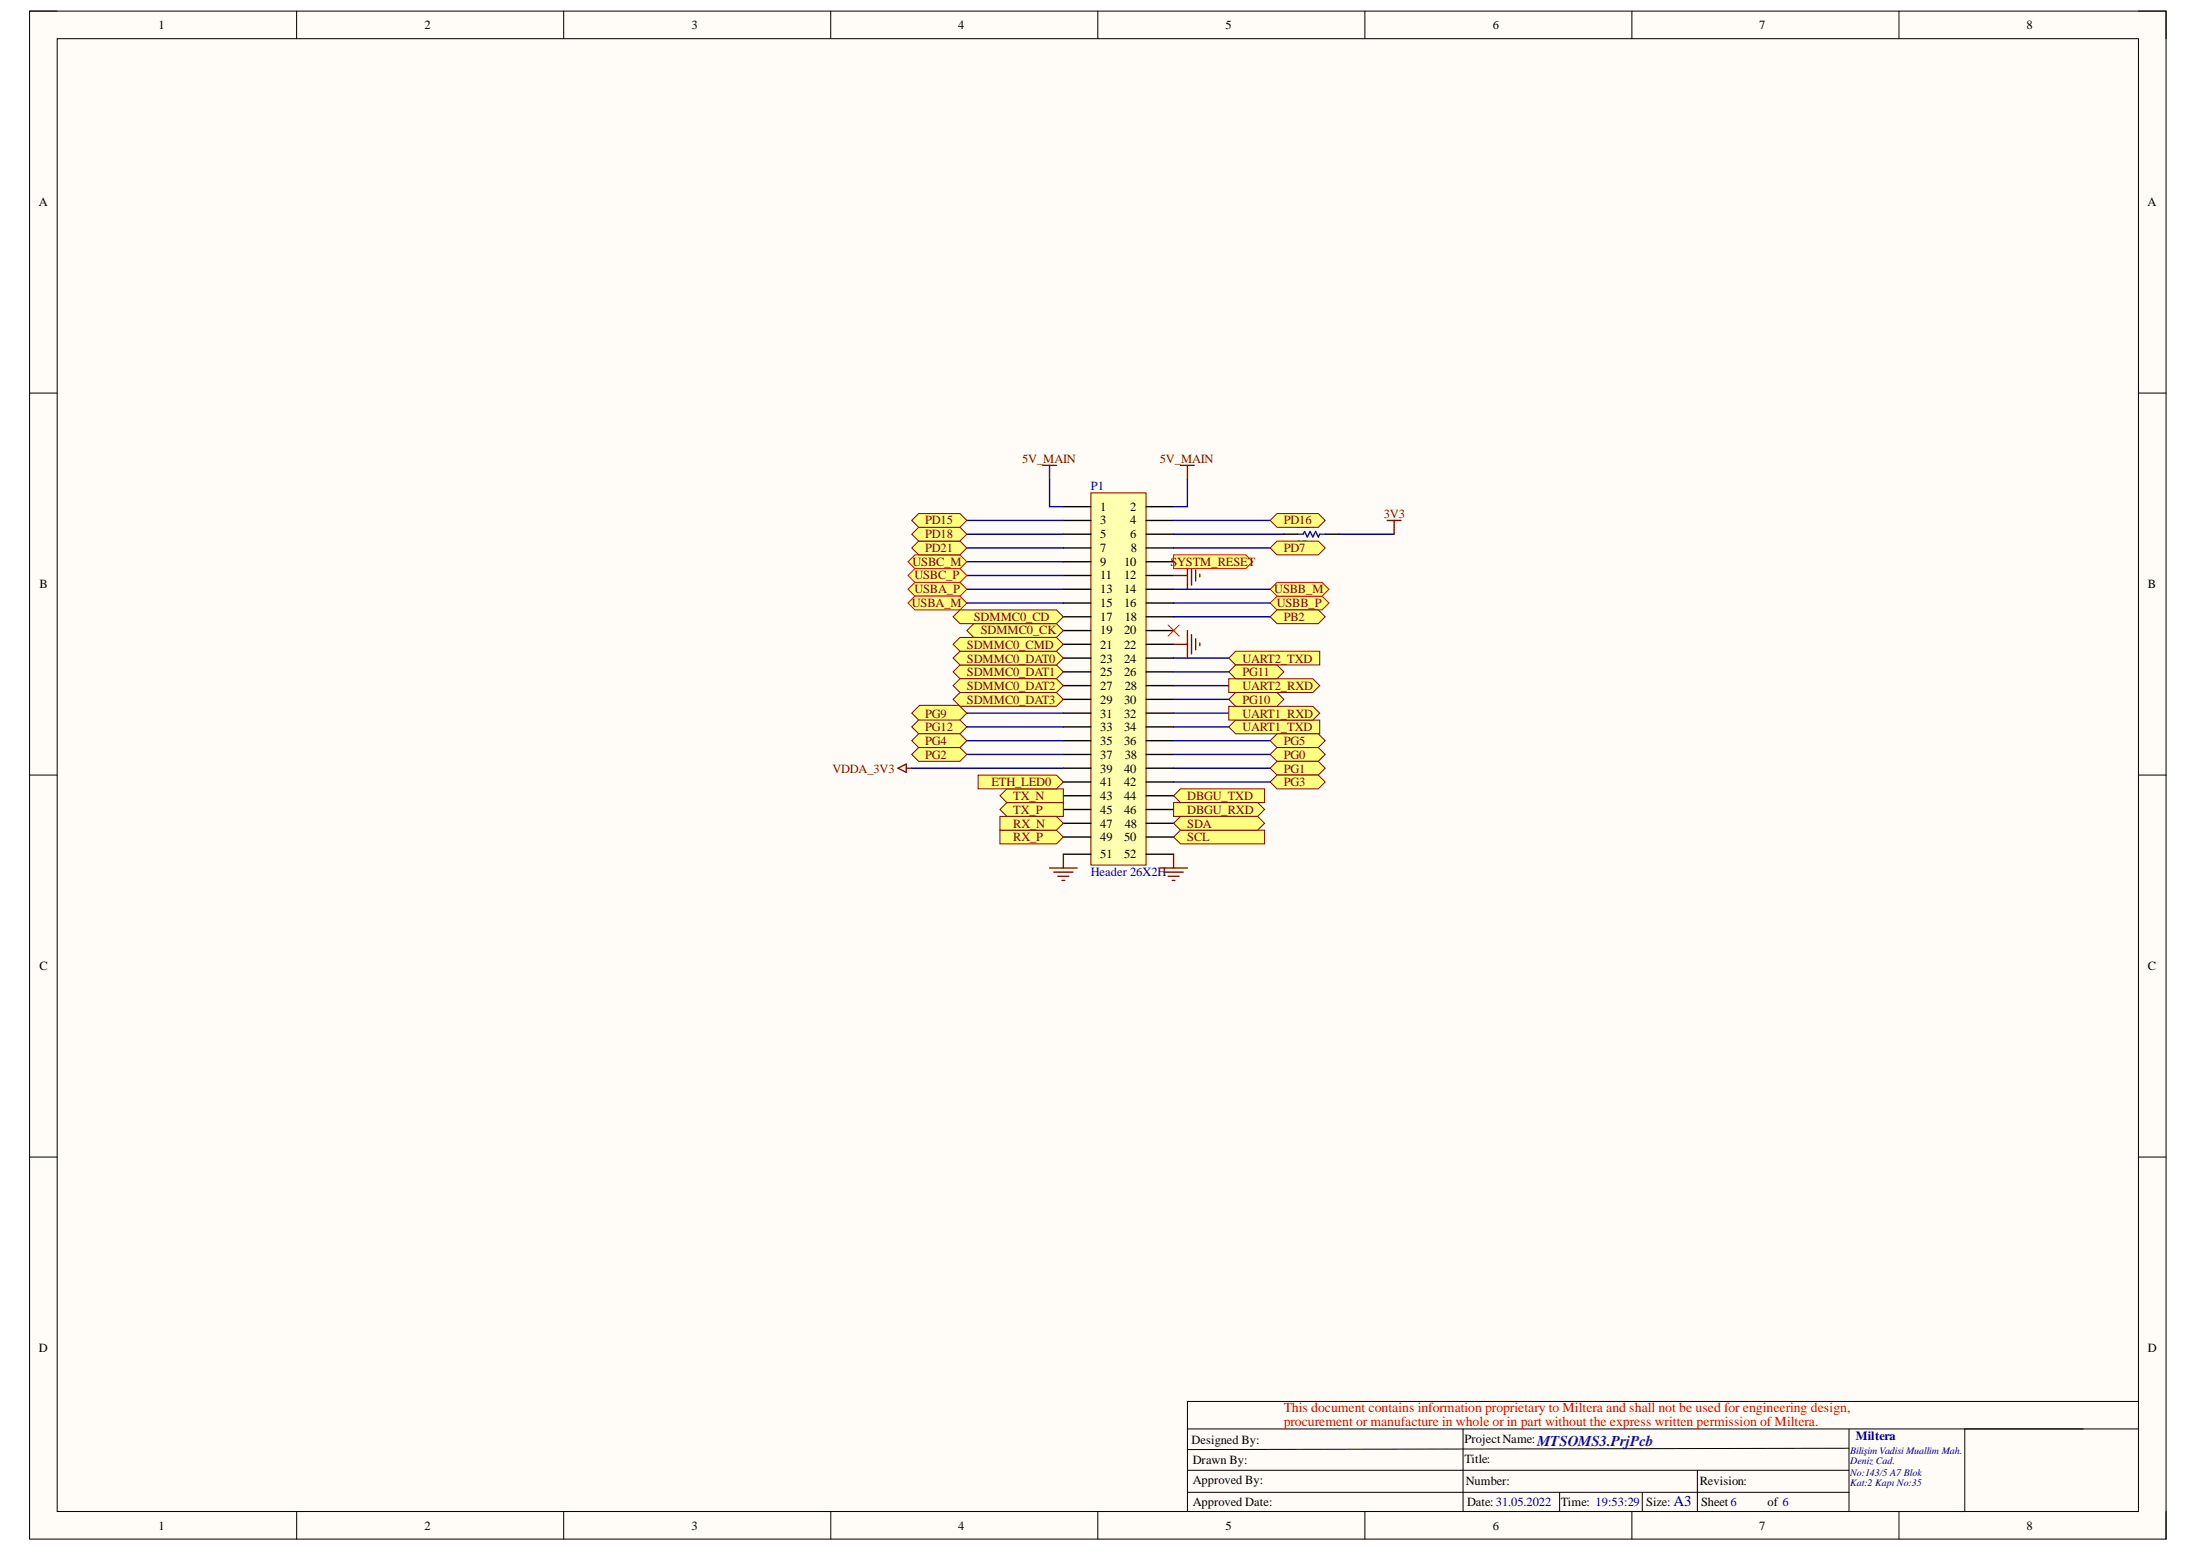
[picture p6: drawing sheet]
<svg xmlns="http://www.w3.org/2000/svg" width="297mm" height="210mm" viewBox="0 0 297 210" stroke-linecap="round" stroke-linejoin="round" font-family="sans-serif">
<defs><g id="words">
<text font-size="2" fill="#00f" x="207.7" y="195.5">MTSOMS3.PrjPcb</text>
<text font-size="2" fill="#000080" x="226.2" y="203.5">A3</text>
<g font-size="1.9" fill="#f00">
<text x="173.5" y="190.8">This document contains information proprietary to Miltera and shall not be used for engineering design,</text>
<text x="173.5" y="192.7">procurement or manufacture in whole or in part without the express written permission ofMiltera.</text>
</g>
<g font-size="1.7">
<text x="21.4" y="3.9">1</text>
<text x="57.3" y="3.9">2</text>
<text x="93.5" y="3.9">3</text>
<text x="129.5" y="3.9">4</text>
<text x="165.6" y="3.9">5</text>
<text x="201.7" y="3.9">6</text>
<text x="237.8" y="3.9">7</text>
<text x="273.9" y="3.9">8</text>
<text x="5.2" y="27.9">A</text>
<text x="290.2" y="27.9">A</text>
<text x="148.7" y="69">1</text>
<text x="148.7" y="70.9">3</text>
<text x="152.8" y="69">2</text>
<text x="152.8" y="70.9">4</text>
<text x="148.7" y="72.7">5</text>
<text x="148.7" y="74.6">7</text>
<text x="148.7" y="76.5">9</text>
<text x="151.9" y="76.5">10</text>
<text x="152.8" y="72.7">6</text>
<text x="152.8" y="74.6">8</text>
<text x="5.3" y="79.5">B</text>
<text x="148.7" y="78.3">11</text>
<text x="148.7" y="80.2">13</text>
<text x="148.7" y="82">15</text>
<text x="148.7" y="83.9">17</text>
<text x="151.9" y="78.3">12</text>
<text x="151.9" y="80.2">14</text>
<text x="151.9" y="82">16</text>
<text x="152" y="83.9">18</text>
<text x="290.3" y="79.5">B</text>
<text x="148.7" y="85.8">19</text>
<text x="148.7" y="87.7">21</text>
<text x="148.7" y="89.6">23</text>
<text x="151.9" y="85.8">20</text>
<text x="151.9" y="87.7">22</text>
<text x="151.9" y="89.6">24</text>
<text x="148.7" y="91.4">25</text>
<text x="148.7" y="93.3">27</text>
<text x="148.7" y="95.1">29</text>
<text x="151.9" y="91.4">26</text>
<text x="151.9" y="95.1">30</text>
<text x="152" y="93.3">28</text>
<text x="148.7" y="97">31</text>
<text x="148.7" y="98.8">33</text>
<text x="148.7" y="100.7">35</text>
<text x="151.9" y="97">32</text>
<text x="151.9" y="98.8">34</text>
<text x="151.9" y="100.7">36</text>
<text x="148.7" y="102.6">37</text>
<text x="148.7" y="104.4">39</text>
<text x="148.7" y="106.3">41</text>
<text x="151.9" y="104.4">40</text>
<text x="151.9" y="106.3">42</text>
<text x="152" y="102.6">38</text>
<text x="148.7" y="108.1">43</text>
<text x="148.7" y="110">45</text>
<text x="148.7" y="111.9">47</text>
<text x="148.7" y="113.7">49</text>
<text x="151.9" y="108.1">44</text>
<text x="151.9" y="110">46</text>
<text x="151.9" y="113.7">50</text>
<text x="152" y="111.9">48</text>
<text x="148.7" y="116">51</text>
<text x="151.9" y="116">52</text>
<text x="5.3" y="131.1">C</text>
<text x="290.3" y="131.1">C</text>
<text x="5.2" y="182.7">D</text>
<text x="290.3" y="182.7">D</text>
<text x="161" y="195.2">Designed By:</text>
<text x="161.2" y="197.9">Drawn By:</text>
<text x="197.9" y="197.8">Title:</text>
<text x="197.9" y="195">ProjectName:</text>
<text x="161.2" y="200.6">Approved By:</text>
<text x="161.2" y="203.6">Approved Date:</text>
<text x="198.1" y="200.7">Number:</text>
<text x="198.3" y="203.6">Date: 31.05.2022</text>
<text x="210.9" y="203.6">Time: 19:53:29</text>
<text x="222.4" y="203.6">Size:</text>
<text x="229.7" y="200.7">Revision:</text>
<text x="229.9" y="203.6">Sheet 6</text>
<text x="238.9" y="203.6">of 6</text>
<text x="21.4" y="206.7">1</text>
<text x="57.3" y="206.7">2</text>
<text x="93.5" y="206.7">3</text>
<text x="129.5" y="206.7">4</text>
<text x="165.6" y="206.7">5</text>
<text x="201.7" y="206.7">6</text>
<text x="237.8" y="206.7">7</text>
<text x="273.9" y="206.7">8</text>
</g>
<g font-size="1.7" fill="#800000">
<text x="138.1" y="62.5">5V_MAIN</text>
<text x="156.7" y="62.5">5V_MAIN</text>
<text x="125" y="70.9">PD15</text>
<text x="173.5" y="70.9">PD16</text>
<text x="187" y="70">3V3</text>
<text x="123.3" y="76.5">USBC_M</text>
<text x="125" y="74.6">PD21</text>
<text x="125" y="72.7">PD18</text>
<text x="158.2" y="76.5">SYSTM_RESET</text>
<text x="173.5" y="74.6">PD0R</text>
<text x="175.6" y="74.6">7</text>
<text x="123.2" y="82">USBA_M</text>
<text x="123.6" y="80.2">USBA_P</text>
<text x="123.6" y="78.3">USBC_P</text>
<text x="131.6" y="83.9">SDMMC0_CD</text>
<text x="172.2" y="80.2">USBB_M</text>
<text x="172.5" y="82">USBB_P</text>
<text x="173.5" y="83.9">PB2</text>
<text x="130.7" y="89.6">SDMMC0_DAT0</text>
<text x="130.7" y="87.7">SDMMC0_CMD</text>
<text x="132.5" y="85.8">SDMMC0_CK</text>
<text x="167.9" y="89.6">UART2_TXD</text>
<text x="130.7" y="91.4">SDMMC0_DAT1</text>
<text x="130.7" y="95.1">SDMMC0_DAT3</text>
<text x="130.7" y="93.3">SDMMC0_DAT2</text>
<text x="167.9" y="93.3">UART2_RXD</text>
<text x="167.9" y="91.4">PG11</text>
<text x="167.9" y="95.1">PG10</text>
<text x="125" y="97">PG9</text>
<text x="125" y="98.8">PG12</text>
<text x="125" y="100.7">PG4</text>
<text x="167.9" y="98.8">UART1_TXD</text>
<text x="167.9" y="97">UART1_RXD</text>
<text x="173.5" y="100.7">PG5</text>
<text x="112.5" y="104.4">VDDA_3V3</text>
<text x="125" y="102.6">PG2</text>
<text x="134" y="106.3">ETH_LED0</text>
<text x="173.5" y="102.6">PG0</text>
<text x="173.5" y="104.4">PG1</text>
<text x="173.5" y="106.3">PG3</text>
<text x="136.9" y="110">TX_P</text>
<text x="136.9" y="108.1">TX_N</text>
<text x="136.9" y="113.7">RX_P</text>
<text x="136.9" y="111.9">RX_N</text>
<text x="160.4" y="108.1">DBGU_TXD</text>
<text x="160.4" y="110">DBGU_RXD</text>
<text x="160.4" y="113.7">SCL</text>
<text x="160.4" y="111.9">SDA</text>
</g>
<g font-size="1.7" fill="#000080">
<text x="147.4" y="66.2">P1</text>
<text x="175.2" y="71.3">R27</text>
<text x="147.4" y="118.4">Header 26X2H</text>
<text x="250.8" y="194.6">Miltera</text>
</g>
<g font-size="1.4" fill="#000080">
<text x="250" y="196.6">Bilişim Vadisi Muallim Mah.</text>
<text x="250" y="197.9">Deniz Cad.</text>
<text x="250" y="199.5">No:143/5 A7 Blok</text>
<text x="250" y="200.8">Kat:2 Kapı No:35</text>
</g>
</g></defs>
<path d="M4 1.5h288.7v206.5h-288.7z" fill-rule="evenodd" fill="#fffcf8"/>
<path d="M4 1.5h288.7v206.5h-288.7z" fill="none" stroke="#000" stroke-width=".14"/>
<path d="M7.7 5.2h281.3v199.1h-281.3z" fill-rule="evenodd" fill="#fffcf8"/>
<g fill="none" stroke="#000" stroke-width=".14">
<path d="M4 1.5h3.7M7.7 5.2h281.3v199.1h-281.3zM40.1 1.5v3.7M76.2 1.5v3.7M112.3 1.5v3.7M148.4 1.5v3.7M184.4 1.5v3.7M220.5 1.5v3.7M256.6 1.5v3.7M289 1.5h3.7v3.7M4 53.1h3.7M289 53.1h3.7"/>
<path d="M4 104.8h3.7M289 104.8h3.7M4 156.4h3.7M289 156.4h3.7M160.5 193.1h128.5M160.5 198.7h89.4M197.7 193.1v11.2M229.4 198.7v5.6M249.9 193.1v11.2M249.9 195.7l-89.4 .2M265.5 193.1v11.2h-.7M289 189.4h-128.5v14.9"/>
<path d="M40.1 204.3v3.7M76.2 204.3v3.7M112.3 204.3v3.7M148.4 204.3v3.7M160.5 201.7h89.4M184.4 204.3v3.7M210.8 201.7v2.6M220.5 204.3v3.7M221.9 201.7v2.6M256.6 204.3v3.7M292.7 204.3v3.7"/>
</g>
<path d="M147.4 66.6h7.5v50.3h-7.5z" fill-rule="evenodd" fill="#ffffb0"/>
<path d="M147.4 66.6h7.5v50.3h-7.5z" fill="none" stroke="#800000" stroke-width=".14"/>
<g fill="none" stroke="#000" stroke-width=".19">
<path d="M143.7 68.5h3.7M143.7 70.3h3.7M143.7 72.2h3.7M143.7 74.1h3.7M143.7 75.9h3.7M143.7 77.8h3.7M143.7 79.6h3.7M154.9 68.5h3.7M154.9 70.3h3.7M154.9 72.2h3.7M154.9 74.1h3.7M154.9 75.9h3.7"/>
<path d="M154.9 77.8h3.7M154.9 79.6h3.7M143.7 81.5h3.7M143.7 83.4h3.7M143.7 85.2h3.7M143.7 87.1h3.7M143.7 88.9h3.7M143.7 90.8h3.7M143.7 92.7h3.7M143.7 94.5h3.7M143.7 96.4h3.7M143.7 98.2h3.7"/>
<path d="M154.9 81.5h3.7M154.9 83.4h3.7M154.9 85.2h3.7M154.9 87.1h3.7M154.9 88.9h3.7M154.9 90.8h3.7M154.9 92.7h3.7M154.9 94.5h3.7M154.9 96.4h3.7M154.9 98.2h3.7M143.7 100.1h3.7M143.7 102h3.7"/>
<path d="M143.7 103.8h3.7M143.7 105.7h3.7M143.7 107.6h3.7M143.7 109.4h3.7M143.7 111.3h3.7M143.7 113.1h3.7M143.7 115.5h3.7M154.9 100.1h3.7M154.9 102h3.7M154.9 103.8h3.7M154.9 105.7h3.7M154.9 107.6h3.7"/>
<path d="M154.9 109.4h3.7M154.9 111.3h3.7M154.9 113.1h3.7M154.9 115.5h3.7"/>
</g>
<path d="M140.9 62.9h1.9M141.8 62.9v1.9M159.5 62.9h1.9M160.5 62.9v1.9" fill="none" stroke="#800000" stroke-width=".19"/>
<path d="M123.6 78.7h6.1l1 .9-1 1h-6.1l-.9-1z" fill-rule="evenodd" fill="#ffff80"/>
<path d="M123.6 78.7h6.1l1 .9-1 1h-6.1l-.9-1z" fill="none" stroke="#f00" stroke-width=".14"/>
<path d="M122.7 81.5l.9-.9h6.1l1 .9-1 .9h-6.1z" fill-rule="evenodd" fill="#ffff80"/>
<path d="M122.7 81.5l.9-.9h6.1l1 .9-1 .9h-6.1z" fill="none" stroke="#f00" stroke-width=".14"/>
<path d="M171.6 81.5l1-.9h6.1l.9 .9-.9 .9h-6.1z" fill-rule="evenodd" fill="#ffff80"/>
<path d="M171.6 81.5l1-.9h6.1l.9 .9-.9 .9h-6.1z" fill="none" stroke="#f00" stroke-width=".14"/>
<path d="M171.6 79.6l1-.9h6.1l.9 .9-.9 1h-6.1z" fill-rule="evenodd" fill="#ffff80"/>
<path d="M171.6 79.6l1-.9h6.1l.9 .9-.9 1h-6.1z" fill="none" stroke="#f00" stroke-width=".14"/>
<path d="M141.8 117.3h3.8M142.4 117.9h2.6M143 118.4h1.4M143.5 119h.4M143.7 115.5v1.8M156.7 117.3h3.8M157.3 117.9h2.6M157.9 118.4h1.4M158.4 119h.4M158.6 115.5v1.8" fill="none" stroke="#800000" stroke-width=".19"/>
<path d="M135.1 109.4l1-.9h7.6v1.8h-7.6z" fill-rule="evenodd" fill="#ffff80"/>
<path d="M135.1 109.4l1-.9h7.6v1.8h-7.6z" fill="none" stroke="#800000" stroke-width=".14"/>
<path d="M135.1 107.6l1-1h7.6v1.9h-7.6z" fill-rule="evenodd" fill="#ffff80"/>
<path d="M135.1 107.6l1-1h7.6v1.9h-7.6z" fill="none" stroke="#800000" stroke-width=".14"/>
<path d="M135.1 112.2h7.7l.9 .9-.9 1h-7.7z" fill-rule="evenodd" fill="#ffff80"/>
<path d="M135.1 112.2h7.7l.9 .9-.9 1h-7.7z" fill="none" stroke="#800000" stroke-width=".14"/>
<path d="M135.1 110.3h7.7l.9 1-.9 .9h-7.7z" fill-rule="evenodd" fill="#ffff80"/>
<path d="M135.1 110.3h7.7l.9 1-.9 .9h-7.7z" fill="none" stroke="#800000" stroke-width=".14"/>
<path d="M132.2 104.8h10.6l.9 .9-.9 .9h-10.6z" fill-rule="evenodd" fill="#ffff80"/>
<path d="M132.2 104.8h10.6l.9 .9-.9 .9h-10.6z" fill="none" stroke="#800000" stroke-width=".14"/>
<path d="M158.6 77.8h1.9M160.5 75.9v3.7M161 76.5v2.6M161.6 77v1.5M162.1 77.6v.4M158.6 87.1h1.9M160.5 85.2v3.7M161 85.8v2.6M161.6 86.3v1.5M162.1 86.9v.4" fill="none" stroke="#800000" stroke-width=".19"/>
<path d="M158.6 75h9.8l.9 .9-.9 1h-9.8z" fill-rule="evenodd" fill="#ffff80"/>
<path d="M158.6 75h9.8l.9 .9-.9 1h-9.8z" fill="none" stroke="#f00" stroke-width=".14"/>
<path d="M130.7 79.6h13M130.7 77.8h13M130.7 75.9h13M141.8 64.8v3.7h1.9M158.6 72.2h14.9M160.5 64.8v3.7h-1.9M181 72.2h7.4M130.7 81.5h13M123.2 103.8h20.5" fill="none" stroke="#000080" stroke-width=".19"/>
<path d="M187.5 70.3h1.8M188.4 70.3v1.9M121.3 103.8l1.2-.5v1.1zM122.5 103.8h.7" fill="none" stroke="#800000" stroke-width=".19"/>
<path d="M128.8 90.8l.9-.9h13.1l.9 .9-.9 .9h-13.1z" fill-rule="evenodd" fill="#ffff80"/>
<path d="M128.8 90.8l.9-.9h13.1l.9 .9-.9 .9h-13.1z" fill="none" stroke="#800000" stroke-width=".14"/>
<path d="M128.8 88.9l.9-.9h13.1l.9 .9-.9 1h-13.1z" fill-rule="evenodd" fill="#ffff80"/>
<path d="M128.8 88.9l.9-.9h13.1l.9 .9-.9 1h-13.1z" fill="none" stroke="#800000" stroke-width=".14"/>
<path d="M131.6 84.3h11.2l.9 .9-.9 1h-11.2l-.9-1z" fill-rule="evenodd" fill="#ffff80"/>
<path d="M131.6 84.3h11.2l.9 .9-.9 1h-11.2l-.9-1z" fill="none" stroke="#800000" stroke-width=".14"/>
<path d="M128.8 87.1l.9-.9h13.1l.9 .9-.9 .9h-13.1z" fill-rule="evenodd" fill="#ffff80"/>
<path d="M128.8 87.1l.9-.9h13.1l.9 .9-.9 .9h-13.1z" fill="none" stroke="#800000" stroke-width=".14"/>
<path d="M128.8 94.5l.9-.9h13.1l.9 .9-.9 1h-13.1z" fill-rule="evenodd" fill="#ffff80"/>
<path d="M128.8 94.5l.9-.9h13.1l.9 .9-.9 1h-13.1z" fill="none" stroke="#800000" stroke-width=".14"/>
<path d="M128.8 92.7l.9-1h13.1l.9 1-.9 .9h-13.1z" fill-rule="evenodd" fill="#ffff80"/>
<path d="M128.8 92.7l.9-1h13.1l.9 1-.9 .9h-13.1z" fill="none" stroke="#800000" stroke-width=".14"/>
<path d="M128.8 83.4l.9-1h13.1l.9 1-.9 .9h-13.1z" fill-rule="evenodd" fill="#ffff80"/>
<path d="M128.8 83.4l.9-1h13.1l.9 1-.9 .9h-13.1z" fill="none" stroke="#800000" stroke-width=".14"/>
<path d="M158.6 107.6l.9-1h11.4v1.9h-11.4z" fill-rule="evenodd" fill="#ffff80"/>
<path d="M158.6 107.6l.9-1h11.4v1.9h-11.4z" fill="none" stroke="#800000" stroke-width=".14"/>
<path d="M158.6 108.5h11.4l.9 .9-.9 .9h-11.4z" fill-rule="evenodd" fill="#ffff80"/>
<path d="M158.6 108.5h11.4l.9 .9-.9 .9h-11.4z" fill="none" stroke="#800000" stroke-width=".14"/>
<path d="M158.6 113.1l.9-.9h11.4v1.9h-11.4z" fill-rule="evenodd" fill="#ffff80"/>
<path d="M158.6 113.1l.9-.9h11.4v1.9h-11.4z" fill="none" stroke="#800000" stroke-width=".14"/>
<path d="M158.6 111.3l.9-1h10.5l.9 1-.9 .9h-10.5z" fill-rule="evenodd" fill="#ffff80"/>
<path d="M158.6 111.3l.9-1h10.5l.9 1-.9 .9h-10.5z" fill="none" stroke="#800000" stroke-width=".14"/>
<path d="M158.6 98.2h7.5M158.6 96.4h7.5" fill="none" stroke="#000080" stroke-width=".19"/>
<path d="M166.1 98.3l.9-1h11.3v1.9h-11.3z" fill-rule="evenodd" fill="#ffff80"/>
<path d="M166.1 98.3l.9-1h11.3v1.9h-11.3z" fill="none" stroke="#800000" stroke-width=".14"/>
<path d="M166.1 95.5h11.3l.9 .9-.9 .9h-11.3z" fill-rule="evenodd" fill="#ffff80"/>
<path d="M166.1 95.5h11.3l.9 .9-.9 .9h-11.3z" fill="none" stroke="#800000" stroke-width=".14"/>
<path d="M158.6 92.7h7.5" fill="none" stroke="#000080" stroke-width=".19"/>
<path d="M166.1 91.7h11.3l.9 1-.9 .9h-11.3z" fill-rule="evenodd" fill="#ffff80"/>
<path d="M166.1 91.7h11.3l.9 1-.9 .9h-11.3z" fill="none" stroke="#800000" stroke-width=".14"/>
<path d="M158.6 88.9h7.5" fill="none" stroke="#000080" stroke-width=".19"/>
<path d="M166.1 89l.9-1h11.3v1.9h-11.3z" fill-rule="evenodd" fill="#ffff80"/>
<path d="M166.1 89l.9-1h11.3v1.9h-11.3z" fill="none" stroke="#800000" stroke-width=".14"/>
<path d="M173.5 72.2h1.9M179.1 72.2h1.9" fill="none" stroke="#000" stroke-width=".19"/>
<path d="M175.4 72.2h.7l.2-.4 .4 .8 .3-.8 .4 .8 .4-.8 .4 .8 .1-.4h.8" fill="none" stroke="#00f" stroke-width=".19"/>
<path d="M157.9 84.5l1.4 1.5M159.3 84.5l-1.4 1.5" fill="none" stroke="#f00" stroke-width=".14"/>
<path d="M158.6 81.5h13" fill="none" stroke="#000080" stroke-width=".19"/>
<path d="M122.7 75.9l.9-.9h6.1l1 .9-1 1h-6.1z" fill-rule="evenodd" fill="#ffff80"/>
<path d="M122.7 75.9l.9-.9h6.1l1 .9-1 1h-6.1z" fill="none" stroke="#f00" stroke-width=".14"/>
<path d="M122.7 77.8l.9-.9h6.1l1 .9-1 .9h-6.1z" fill-rule="evenodd" fill="#ffff80"/>
<path d="M122.7 77.8l.9-.9h6.1l1 .9-1 .9h-6.1z" fill="none" stroke="#f00" stroke-width=".14"/>
<g fill="none" stroke="#000080" stroke-width=".19">
<path d="M130.7 70.3h13M130.7 72.2h13M130.7 74.1h13M158.6 79.6h13M158.6 70.3h13M158.6 74.1h13M130.7 96.4h13M130.7 98.2h13M158.6 94.5h7.5M158.6 90.8h7.5M130.7 100.1h13M130.7 102h13"/>
<path d="M158.6 100.1h13M158.6 102h13M158.6 105.7h13M158.6 103.8h13"/>
</g>
<path d="M171.6 83.4l1-1h5.6l.9 1-.9 .9h-5.6z" fill-rule="evenodd" fill="#ffff80"/>
<path d="M171.6 83.4l1-1h5.6l.9 1-.9 .9h-5.6z" fill="none" stroke="#800000" stroke-width=".14"/>
<path d="M171.6 74.1l1-1h5.6l.9 1-.9 .9h-5.6z" fill-rule="evenodd" fill="#ffff80"/>
<path d="M171.6 74.1l1-1h5.6l.9 1-.9 .9h-5.6z" fill="none" stroke="#800000" stroke-width=".14"/>
<path d="M123.2 74.1l.9-1h5.6l1 1-1 .9h-5.6z" fill-rule="evenodd" fill="#ffff80"/>
<path d="M123.2 74.1l.9-1h5.6l1 1-1 .9h-5.6z" fill="none" stroke="#800000" stroke-width=".14"/>
<path d="M123.2 72.2l.9-.9h5.6l1 .9-1 .9h-5.6z" fill-rule="evenodd" fill="#ffff80"/>
<path d="M123.2 72.2l.9-.9h5.6l1 .9-1 .9h-5.6z" fill="none" stroke="#800000" stroke-width=".14"/>
<path d="M171.6 70.3l1-.9h5.6l.9 .9-.9 1h-5.6z" fill-rule="evenodd" fill="#ffff80"/>
<path d="M171.6 70.3l1-.9h5.6l.9 .9-.9 1h-5.6z" fill="none" stroke="#800000" stroke-width=".14"/>
<path d="M123.2 70.3l.9-.9h5.6l1 .9-1 1h-5.6z" fill-rule="evenodd" fill="#ffff80"/>
<path d="M123.2 70.3l.9-.9h5.6l1 .9-1 1h-5.6z" fill="none" stroke="#800000" stroke-width=".14"/>
<path d="M158.6 83.4h13" fill="none" stroke="#000080" stroke-width=".19"/>
<path d="M166.1 90.8l.9-.9h5.6l.9 .9-.9 .9h-5.6z" fill-rule="evenodd" fill="#ffff80"/>
<path d="M166.1 90.8l.9-.9h5.6l.9 .9-.9 .9h-5.6z" fill="none" stroke="#800000" stroke-width=".14"/>
<path d="M166.1 94.5l.9-.9h5.6l.9 .9-.9 1h-5.6z" fill-rule="evenodd" fill="#ffff80"/>
<path d="M166.1 94.5l.9-.9h5.6l.9 .9-.9 1h-5.6z" fill="none" stroke="#800000" stroke-width=".14"/>
<path d="M123.2 96.4l1.1-1.1h5.3l1.1 1.1-1.1 1h-5.3z" fill-rule="evenodd" fill="#ffff80"/>
<path d="M123.2 96.4l1.1-1.1h5.3l1.1 1.1-1.1 1h-5.3z" fill="none" stroke="#800000" stroke-width=".14"/>
<path d="M123.2 98.2l.9-.9h5.6l1 .9-1 1h-5.6z" fill-rule="evenodd" fill="#ffff80"/>
<path d="M123.2 98.2l.9-.9h5.6l1 .9-1 1h-5.6z" fill="none" stroke="#800000" stroke-width=".14"/>
<path d="M124.1 99.2h5.6l1 .9-1 .9h-5.6l-.9-.9z" fill-rule="evenodd" fill="#ffff80"/>
<path d="M124.1 99.2h5.6l1 .9-1 .9h-5.6l-.9-.9z" fill="none" stroke="#800000" stroke-width=".14"/>
<path d="M123.2 102l.9-1h5.6l1 1-1 .9h-5.6z" fill-rule="evenodd" fill="#ffff80"/>
<path d="M123.2 102l.9-1h5.6l1 1-1 .9h-5.6z" fill="none" stroke="#800000" stroke-width=".14"/>
<path d="M171.6 100.1l1-.9h5.6l.9 .9-.9 .9h-5.6z" fill-rule="evenodd" fill="#ffff80"/>
<path d="M171.6 100.1l1-.9h5.6l.9 .9-.9 .9h-5.6z" fill="none" stroke="#800000" stroke-width=".14"/>
<path d="M171.6 102l1-1h5.6l.9 1-.9 .9h-5.6z" fill-rule="evenodd" fill="#ffff80"/>
<path d="M171.6 102l1-1h5.6l.9 1-.9 .9h-5.6z" fill="none" stroke="#800000" stroke-width=".14"/>
<path d="M171.6 103.8l1-.9h5.6l.9 .9-.9 1h-5.6z" fill-rule="evenodd" fill="#ffff80"/>
<path d="M171.6 103.8l1-.9h5.6l.9 .9-.9 1h-5.6z" fill="none" stroke="#800000" stroke-width=".14"/>
<path d="M172.6 104.8h5.6l.9 .9-.9 .9h-5.6l-1-.9z" fill-rule="evenodd" fill="#ffff80"/>
<path d="M172.6 104.8h5.6l.9 .9-.9 .9h-5.6l-1-.9z" fill="none" stroke="#800000" stroke-width=".14"/>
<use href="#words"/>
</svg>
